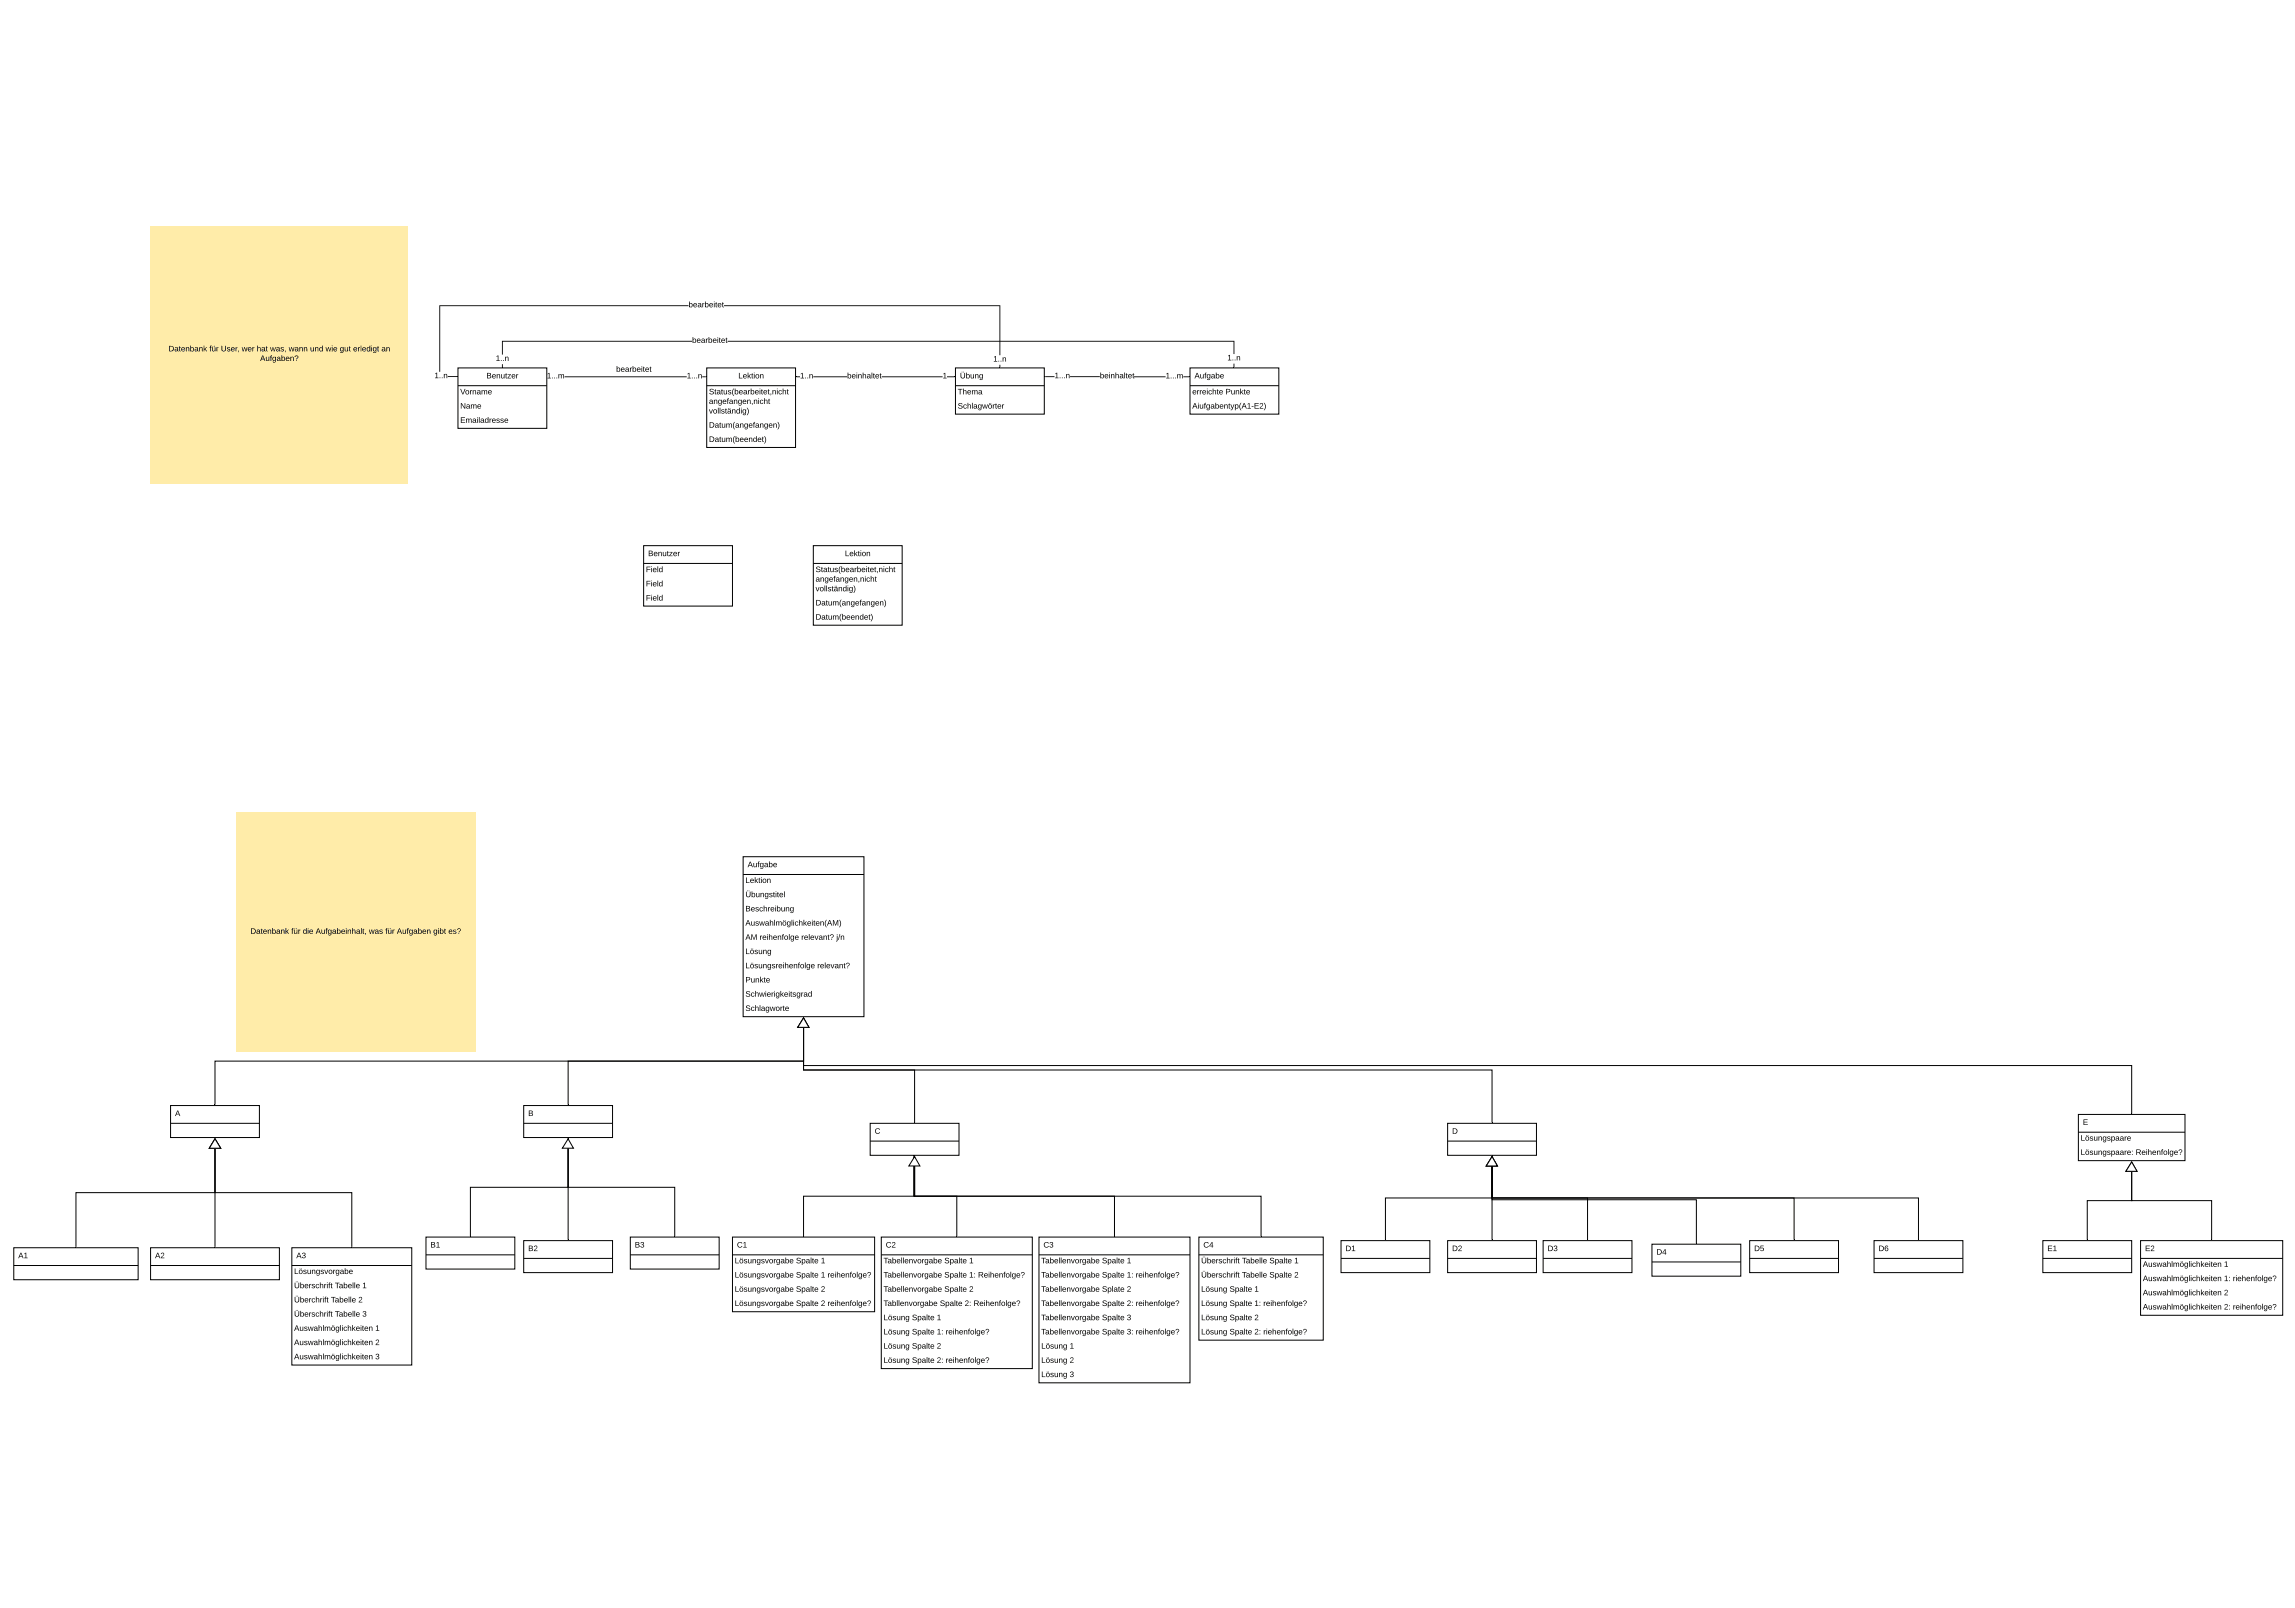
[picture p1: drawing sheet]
<svg xmlns="http://www.w3.org/2000/svg" width="875mm" height="613mm" viewBox="0 0 875 613" stroke-linecap="round" stroke-linejoin="round" font-family="sans-serif">
<defs><g id="words">
<g font-size="3">
<text x="262.5" y="117.1">bearbeitet</text>
<text x="263.8" y="130.7">bearbeitet</text>
<text x="64.2" y="133.9">Datenbank für User, wer hat was, wann und wie gut erledigt an</text>
<text x="99.1" y="137.6">Aufgaben?</text>
<text x="189" y="137.5">1..n</text>
<text x="378.6" y="137.8">1..n</text>
<text x="467.9" y="137.3">1..n</text>
<text x="234.9" y="141.7">bearbeitet</text>
<text x="165.6" y="144.1">1..n</text>
<text x="185.4" y="144.2">Benutzer</text>
<text x="208.4" y="144.2">1...m</text>
<text x="261.8" y="144.2">1...n</text>
<text x="281.4" y="144.2">Lektion</text>
<text x="305" y="144.2">1..n</text>
<text x="322.9" y="144.2">beinhaltet</text>
<text x="359.3" y="144.2">1</text>
<text x="365.9" y="144.2">Übung</text>
<text x="402" y="144.1">1...n</text>
<text x="419.3" y="144.2">beinhaltet</text>
<text x="444.3" y="144.2">1...m</text>
<text x="455.3" y="144.2">Aufgabe</text>
<text x="175.4" y="150.3">Vorname</text>
<text x="175.4" y="155.7">Name</text>
<text x="270.3" y="150.3">Status(bearbeitet,nicht</text>
<text x="270.3" y="153.9">angefangen,nicht</text>
<text x="365.1" y="150.3">Thema</text>
<text x="365.1" y="155.7">Schlagwörter</text>
<text x="454.5" y="150.3">erreichte Punkte</text>
<text x="454.5" y="155.7">Aiufgabentyp(A1-E2)</text>
<text x="175.4" y="161.1">Emailadresse</text>
<text x="270.3" y="157.6">vollständig)</text>
<text x="270.3" y="163">Datum(angefangen)</text>
<text x="270.3" y="168.4">Datum(beendet)</text>
<text x="247.1" y="211.8">Benutzer</text>
<text x="322.1" y="211.8">Lektion</text>
<text x="246.2" y="217.9">Field</text>
<text x="310.9" y="217.9">Status(bearbeitet,nicht</text>
<text x="310.9" y="221.7">angefangen,nicht</text>
<text x="246.2" y="223.4">Field</text>
<text x="310.9" y="225.2">vollständ</text>
<text x="322.9" y="225.2">i</text>
<text x="323.6" y="225.2">g)</text>
<text x="246.2" y="228.8">Field</text>
<text x="310.9" y="230.6">Datum(angefangen)</text>
<text x="310.9" y="236.1">Datum(beend</text>
<text x="329.3" y="236.1">et)</text>
<text x="285" y="330.4">Aufgabe</text>
<text x="284.1" y="336.5">Lektion</text>
<text x="284.1" y="341.9">Übungstitel</text>
<text x="284.1" y="347.3">Beschreibung</text>
<text x="284.1" y="352.7">Auswahlmöglichkeiten(AM)</text>
<text x="95.5" y="355.8">Datenbank für d</text>
<text x="117.1" y="355.8">i</text>
<text x="117.8" y="355.8">e Aufgabeinhalt, was für Aufgaben gibt es?</text>
<text x="284.1" y="358.1">AM reihenfolge relevant? j/n</text>
<text x="284.1" y="363.6">Lösung</text>
<text x="284.1" y="369">Lösungsreihenfolge relevant?</text>
<text x="284.1" y="374.4">Punkte</text>
<text x="284.1" y="379.8">Schwierigkeitsgrad</text>
<text x="284.1" y="385.2">Schlagworte</text>
<text x="66.7" y="425.2">A</text>
<text x="201.3" y="425.2">B</text>
<text x="333.4" y="432">C</text>
<text x="553.6" y="432">D</text>
<text x="794" y="428.6">E</text>
<text x="793.2" y="434.7">Lösungspaare</text>
<text x="793.2" y="440.1">Lösungspaare: Reihenfolge?</text>
<text x="6.9" y="479.4">A1</text>
<text x="59.1" y="479.4">A2</text>
<text x="112.9" y="479.4">A3</text>
<text x="164.1" y="475.3">B1</text>
<text x="201.3" y="476.7">B2</text>
<text x="242" y="475.3">B3</text>
<text x="280.9" y="475.3">C1</text>
<text x="337.7" y="475.3">C2</text>
<text x="397.8" y="475.3">C3</text>
<text x="458.7" y="475.3">C4</text>
<text x="512.9" y="476.7">D1</text>
<text x="553.6" y="476.7">D2</text>
<text x="590" y="476.7">D3</text>
<text x="631.4" y="478">D4</text>
<text x="668.7" y="476.7">D5</text>
<text x="716.1" y="476.7">D6</text>
<text x="780.5" y="476.7">E1</text>
<text x="817.7" y="476.7">E2</text>
<text x="112.1" y="485.5">Lösungsvorgabe</text>
<text x="280.1" y="481.4">Lösungsvorgabe Spalte 1</text>
<text x="336.8" y="481.4">Tabellenvorgabe Spalte 1</text>
<text x="396.9" y="481.4">Tabellenvorgabe Spalte 1</text>
<text x="457.9" y="481.4">Überschrift Tabelle Spalte 1</text>
<text x="816.9" y="482.8">Auswahlmöglichkeiten 1</text>
<text x="112.1" y="490.9">Überschrift Tabelle 1</text>
<text x="280.1" y="486.8">Lösungsvorgabe Spalte 1 reihenfolge?</text>
<text x="336.8" y="486.8">Tabellenvorgabe Spalte 1: Reihenfolge?</text>
<text x="396.9" y="486.8">Tabellenvorgabe Spalte 1: reihenfolge?</text>
<text x="457.9" y="486.8">Überschrift Tabelle Spalte 2</text>
<text x="816.9" y="488.2">Auswahlmöglichkeiten 1: riehenfolge?</text>
<text x="112.1" y="496.3">Überchrift Tabelle 2</text>
<text x="280.1" y="492.3">Lösungsvorgabe Spalte 2</text>
<text x="280.1" y="497.7">Lösungsvorgabe Spalte 2 reihenfolge?</text>
<text x="336.8" y="492.3">Tabellenvorgabe Spalte 2</text>
<text x="336.8" y="497.7">Tabllenvorgabe Spalte 2: Reihenfolge?</text>
<text x="396.9" y="492.3">Tabellenvorgabe Splate 2</text>
<text x="396.9" y="497.7">Tabellenvorgabe Spalte 2: reihenfolge?</text>
<text x="457.9" y="492.3">Lösung Spalte 1</text>
<text x="457.9" y="497.7">Lösung Spalte 1: reihenfolge?</text>
<text x="816.9" y="493.6">Auswahlmöglichkeiten 2</text>
<text x="112.1" y="501.7">Überschrift Tabelle 3</text>
<text x="336.8" y="503.1">Lösung Spalte 1</text>
<text x="396.9" y="503.1">Tabellenvorgabe Spalte 3</text>
<text x="457.9" y="503.1">Lösung Spalte 2</text>
<text x="816.9" y="499">Auswahlmöglichkeiten 2: reihenfolge?</text>
<text x="112.1" y="507.2">Auswahlmöglichkeiten 1</text>
<text x="336.8" y="508.5">Lösung Spalte 1: reihenfolge?</text>
<text x="396.9" y="508.5">Tabellenvorgabe Spalte 3: reihenfolge?</text>
<text x="457.9" y="508.5">Lösung Spalte 2: riehenfolge?</text>
<text x="112.1" y="512.6">Auswahlmöglichkeiten 2</text>
<text x="336.8" y="513.9">Lösung Spalte 2</text>
<text x="396.9" y="513.9">Lösung 1</text>
<text x="112.1" y="518">Auswahlmöglichkeiten 3</text>
<text x="336.8" y="519.3">Lösung Spalte 2: reihenfolge?</text>
<text x="396.9" y="519.3">Lösung 2</text>
<text x="396.9" y="524.8">Lösung 3</text>
</g>
</g></defs>
<path d="M269.4 140.2h33.9v30.3h-33.9zM269.4 147h33.9" fill="none" stroke="#000" stroke-width=".38"/>
<path d="M174.6 140.2h33.8v23h-33.8z" fill="#fff"/>
<path d="M174.6 140.2h33.8v23h-33.8zM174.6 147h33.8" fill="none" stroke="#000" stroke-width=".38"/>
<g fill="#000">
<path d="M269.1 143.4l.1 .4z"/>
<path d="M215.2 143.4h46.6v.4h-46.6zM267.7 143.4h1.4v.4h-1.4z"/>
</g>
<path d="M331.7 428.1h33.9v12.2h-33.9z" fill="#fff"/>
<path d="M331.7 428.1h33.9v12.2h-33.9zM331.7 434.8h33.9" fill="none" stroke="#000" stroke-width=".38"/>
<path d="M199.6 421.3h33.9v12.2h-33.9z" fill="#fff"/>
<path d="M199.6 421.3h33.9v12.2h-33.9zM199.6 428.1h33.9" fill="none" stroke="#000" stroke-width=".38"/>
<path d="M551.9 428.1h33.8v12.2h-33.8z" fill="#fff"/>
<path d="M306.3 391.7v12.7h-224.3v16.6M551.9 428.1h33.8v12.2h-33.8zM551.9 434.8h33.8" fill="none" stroke="#000" stroke-width=".38"/>
<path d="M81.8 421l.3 .1z" fill="#000"/>
<path d="M306.3 387.9l2.1 3.6h-4.3z" fill="#fff"/>
<path d="M306.3 387.9l2.1 3.6h-4.3zM306.3 391.7v16.1h262.5v19.9M216.6 421v-16.6h89.7v-16.6v20h42.4v19.9" fill="none" stroke="#000" stroke-width=".38"/>
<path d="M306.2 387.6l.3 .2zM216.4 421l.3 .1zM348.5 427.7l.3 .2zM568.6 427.7l.4 .2z" fill="#000"/>
<path d="M306.3 387.9l2.1 3.6h-4.3z" fill="#fff"/>
<path d="M306.3 387.9l2.1 3.6h-4.3z" fill="none" stroke="#000" stroke-width=".38"/>
<path d="M364.2 140.2h33.9v17.6h-33.9z" fill="#fff"/>
<path d="M364.2 140.2h33.9v17.6h-33.9zM364.2 147h33.9" fill="none" stroke="#000" stroke-width=".38"/>
<g fill="#000">
<path d="M303.4 143.4l.2 .4zM363.9 143.4l.2 .4z"/>
<path d="M303.6 143.4h1.4v.4h-1.4zM310 143.4h12.9v.4h-12.9zM336.1 143.4h23.2v.4h-23.2zM361 143.4h2.9v.4h-2.9z"/>
</g>
<path d="M5.2 475.5h47.5v12.2h-47.5z" fill="#fff"/>
<path d="M82 437.7v16.8h-53v20.6M5.2 475.5h47.5v12.2h-47.5zM5.2 482.3h47.5" fill="none" stroke="#000" stroke-width=".38"/>
<path d="M28.8 475.1l.3 .2z" fill="#000"/>
<path d="M82 434l2.1 3.6h-4.3z" fill="#fff"/>
<path d="M82 434l2.1 3.6h-4.3z" fill="none" stroke="#000" stroke-width=".38"/>
<path d="M57.4 475.5h49.1v12.2h-49.1z" fill="#fff"/>
<path d="M57.4 475.5h49.1v12.2h-49.1zM57.4 482.3h49.1" fill="none" stroke="#000" stroke-width=".38"/>
<path d="M111.3 475.5h45.7v44.7h-45.7z" fill="#fff"/>
<path d="M82 437.7v37.4M111.3 475.5h45.7v44.7h-45.7zM111.3 482.3h45.7" fill="none" stroke="#000" stroke-width=".38"/>
<path d="M81.8 475.1l.3 .2z" fill="#000"/>
<path d="M82 434l2.1 3.6h-4.3z" fill="#fff"/>
<path d="M82 434l2.1 3.6h-4.3zM82 437.7v16.8h52.1v20.6" fill="none" stroke="#000" stroke-width=".38"/>
<path d="M133.9 475.1l.4 .2z" fill="#000"/>
<path d="M82 434l2.1 3.6h-4.3z" fill="#fff"/>
<path d="M82 434l2.1 3.6h-4.3z" fill="none" stroke="#000" stroke-width=".38"/>
<path d="M162.4 471.4h33.9v12.2h-33.9z" fill="#fff"/>
<path d="M162.4 471.4h33.9v12.2h-33.9zM162.4 478.2h33.9" fill="none" stroke="#000" stroke-width=".38"/>
<path d="M199.6 472.8h33.9v12.2h-33.9z" fill="#fff"/>
<path d="M199.6 472.8h33.9v12.2h-33.9zM199.6 479.6h33.9" fill="none" stroke="#000" stroke-width=".38"/>
<path d="M240.3 471.4h33.9v12.2h-33.9z" fill="#fff"/>
<path d="M216.6 437.7v14.8h-37.3v18.6M240.3 471.4h33.9v12.2h-33.9zM240.3 478.2h33.9M257.2 471.1v-18.6h-40.6v-18.7v38.6" fill="none" stroke="#000" stroke-width=".38"/>
<path d="M216.4 433.7l.3 .1zM179.2 471.1l.3 .2zM216.4 472.4l.3 .2zM257 471.1l.4 .2z" fill="#000"/>
<path d="M216.6 434l2 3.6h-4.2z" fill="#fff"/>
<path d="M216.6 434l2 3.6h-4.2z" fill="none" stroke="#000" stroke-width=".38"/>
<path d="M279.2 471.4h54.2v28.5h-54.2z" fill="#fff"/>
<path d="M279.2 471.4h54.2v28.5h-54.2zM279.2 478.2h54.2" fill="none" stroke="#000" stroke-width=".38"/>
<path d="M336 471.4h57.5v50.1h-57.5z" fill="#fff"/>
<path d="M336 471.4h57.5v50.1h-57.5zM336 478.2h57.5" fill="none" stroke="#000" stroke-width=".38"/>
<path d="M396.1 471.4h57.5v55.6h-57.5z" fill="#fff"/>
<path d="M396.1 471.4h57.5v55.6h-57.5zM396.1 478.2h57.5" fill="none" stroke="#000" stroke-width=".38"/>
<path d="M457 471.4h47.4v39.3h-47.4z" fill="#fff"/>
<path d="M348.7 443.5v12.3h-42.4v15.3M457 471.4h47.4v39.3h-47.4zM457 478.2h47.4" fill="none" stroke="#000" stroke-width=".38"/>
<path d="M306.2 471.1l.3 .2z" fill="#000"/>
<path d="M348.7 440.9l.6 2.4h-1.5z" fill="#fff"/>
<path d="M348.3 440.6v15.2h76.6v15.3M348.7 440.9l.6 2.4h-1.5zM348.7 440.6v15.2h16v15.3M348.7 444.5v11.3h132v15.3" fill="none" stroke="#000" stroke-width=".38"/>
<path d="M348.1 440.4l.4 .2zM348.5 440.4l.3 .2zM364.6 471.1l.3 .2zM424.7 471.1l.3 .2zM480.6 471.1l.3 .2z" fill="#000"/>
<path d="M348.7 440.8l2 3.5h-4.2z" fill="#fff"/>
<path d="M348.7 440.8l2 3.5h-4.2z" fill="none" stroke="#000" stroke-width=".38"/>
<path d="M792.3 424.7h40.7v17.6h-40.7z" fill="#fff"/>
<path d="M792.3 424.7h40.7v17.6h-40.7zM792.3 431.5h40.7" fill="none" stroke="#000" stroke-width=".38"/>
<path d="M511.2 472.8h33.9v12.2h-33.9z" fill="#fff"/>
<path d="M511.2 472.8h33.9v12.2h-33.9zM511.2 479.6h33.9" fill="none" stroke="#000" stroke-width=".38"/>
<path d="M551.9 472.8h33.8v12.2h-33.8z" fill="#fff"/>
<path d="M551.9 472.8h33.8v12.2h-33.8zM551.9 479.6h33.8" fill="none" stroke="#000" stroke-width=".38"/>
<path d="M588.3 472.8h33.8v12.2h-33.8z" fill="#fff"/>
<path d="M588.3 472.8h33.8v12.2h-33.8zM588.3 479.6h33.8" fill="none" stroke="#000" stroke-width=".38"/>
<path d="M629.8 474.1h33.8v12.2h-33.8z" fill="#fff"/>
<path d="M629.8 474.1h33.8v12.2h-33.8zM629.8 480.9h33.8" fill="none" stroke="#000" stroke-width=".38"/>
<path d="M667 472.8h33.9v12.2h-33.9z" fill="#fff"/>
<path d="M667 472.8h33.9v12.2h-33.9zM667 479.6h33.9" fill="none" stroke="#000" stroke-width=".38"/>
<path d="M714.4 472.8h33.9v12.2h-33.9z" fill="#fff"/>
<path d="M568.8 444.5v12h-40.6v15.9M714.4 472.8h33.9v12.2h-33.9zM714.4 479.6h33.9" fill="none" stroke="#000" stroke-width=".38"/>
<path d="M528 472.4l.3 .2z" fill="#000"/>
<path d="M568.8 440.8l2 3.5h-4.2z" fill="#fff"/>
<path d="M568.8 440.8l2 3.5h-4.2zM568.8 444.5v27.9" fill="none" stroke="#000" stroke-width=".38"/>
<path d="M568.6 472.4l.4 .2z" fill="#000"/>
<path d="M568.8 440.8l2 3.5h-4.2z" fill="#fff"/>
<path d="M568.8 440.8l2 3.5h-4.2zM568.8 440.6v15.9h36.4v15.9M568.8 440.6v16.6h77.9v16.6M568.8 440.6v15.9h115.1v15.9M568.8 444.5v12h162.6v15.9" fill="none" stroke="#000" stroke-width=".38"/>
<path d="M568.6 440.4l.4 .2zM605 472.4l.4 .2zM646.5 473.8l.4 .2zM683.8 472.4l.3 .2zM731.2 472.4l.3 .2z" fill="#000"/>
<path d="M568.8 440.8l2 3.5h-4.2z" fill="#fff"/>
<path d="M306.3 391.7v14.4h506.3v18.2M568.8 440.8l2 3.5h-4.2z" fill="none" stroke="#000" stroke-width=".38"/>
<path d="M812.5 424.3l.3 .2z" fill="#000"/>
<path d="M306.3 387.9l2.1 3.6h-4.3z" fill="#fff"/>
<path d="M306.3 387.9l2.1 3.6h-4.3z" fill="none" stroke="#000" stroke-width=".38"/>
<path d="M778.8 472.8h33.8v12.2h-33.8z" fill="#fff"/>
<path d="M778.8 472.8h33.8v12.2h-33.8zM778.8 479.6h33.8" fill="none" stroke="#000" stroke-width=".38"/>
<path d="M816 472.8h54.2v28.4h-54.2z" fill="#fff"/>
<path d="M812.6 446.5v11h-16.9v14.9M816 472.8h54.2v28.4h-54.2zM816 479.6h54.2" fill="none" stroke="#000" stroke-width=".38"/>
<path d="M795.5 472.4l.4 .2z" fill="#000"/>
<path d="M812.6 442.8l2.1 3.6h-4.3z" fill="#fff"/>
<path d="M812.6 442.8l2.1 3.6h-4.3zM812.6 446.5v11h30.5v14.9" fill="none" stroke="#000" stroke-width=".38"/>
<path d="M842.9 472.4l.4 .2z" fill="#000"/>
<path d="M812.6 442.8l2.1 3.6h-4.3z" fill="#fff"/>
<path d="M812.6 442.8l2.1 3.6h-4.3z" fill="none" stroke="#000" stroke-width=".38"/>
<path d="M283.3 326.5h46.1v60.9h-46.1z" fill="#fff"/>
<path d="M283.3 326.5h46.1v60.9h-46.1zM283.3 333.2h46.1" fill="none" stroke="#000" stroke-width=".38"/>
<path d="M65 421.3h33.9v12.2h-33.9z" fill="#fff"/>
<path d="M65 421.3h33.9v12.2h-33.9zM65 428.1h33.9" fill="none" stroke="#000" stroke-width=".38"/>
<g fill="#ffeca9">
<path d="M89.9 309.5h91.5v91.5h-91.5z"/>
<path d="M57.4 86h98.2v98.2h-98.2z"/>
</g>
<path d="M453.6 140.2h33.9v17.6h-33.9z" fill="#fff"/>
<path d="M453.6 140.2h33.9v17.6h-33.9zM453.6 147h33.9" fill="none" stroke="#000" stroke-width=".38"/>
<g fill="#000">
<path d="M174.2 143.3l.2 .4zM191.3 139.9l.4 .1zM381 139.9l.3 .1zM398.3 143.4l.1 .3zM453.3 143.4l.2 .4zM470.2 139.9l.4 .1z"/>
<path d="M191.3 138.8h.4v1.1h-.4zM470.2 138.6h.4v1.3h-.4zM191.3 129.9h72.5v.3h-72.1v4.9h-.4zM277.4 129.9h193.2v5h-.4v-4.7h-192.8z"/>
<path d="M170.7 143.3h3.5v.4h-3.5zM167.5 116.3h95v.4h-94.7v25h-.3zM381 139h.3v.9h-.3zM276 116.3h105.3v19.1h-.3v-18.7h-105z"/>
<path d="M432.3 143.4h12v.4h-12zM451.1 143.4h2.2v.4h-2.2zM407.9 143.4h11.4v.3h-11.4zM398.4 143.4h3.6v.3h-3.6z"/>
</g>
<path d="M245.4 207.9h33.8v23.1h-33.8z" fill="#fff"/>
<path d="M245.4 207.9h33.8v23.1h-33.8zM245.4 214.7h33.8" fill="none" stroke="#000" stroke-width=".38"/>
<path d="M310 207.9h33.9v30.4h-33.9z" fill="#fff"/>
<path d="M310 207.9h33.9v30.4h-33.9zM310 214.7h33.9" fill="none" stroke="#000" stroke-width=".38"/>
<use href="#words"/>
</svg>
